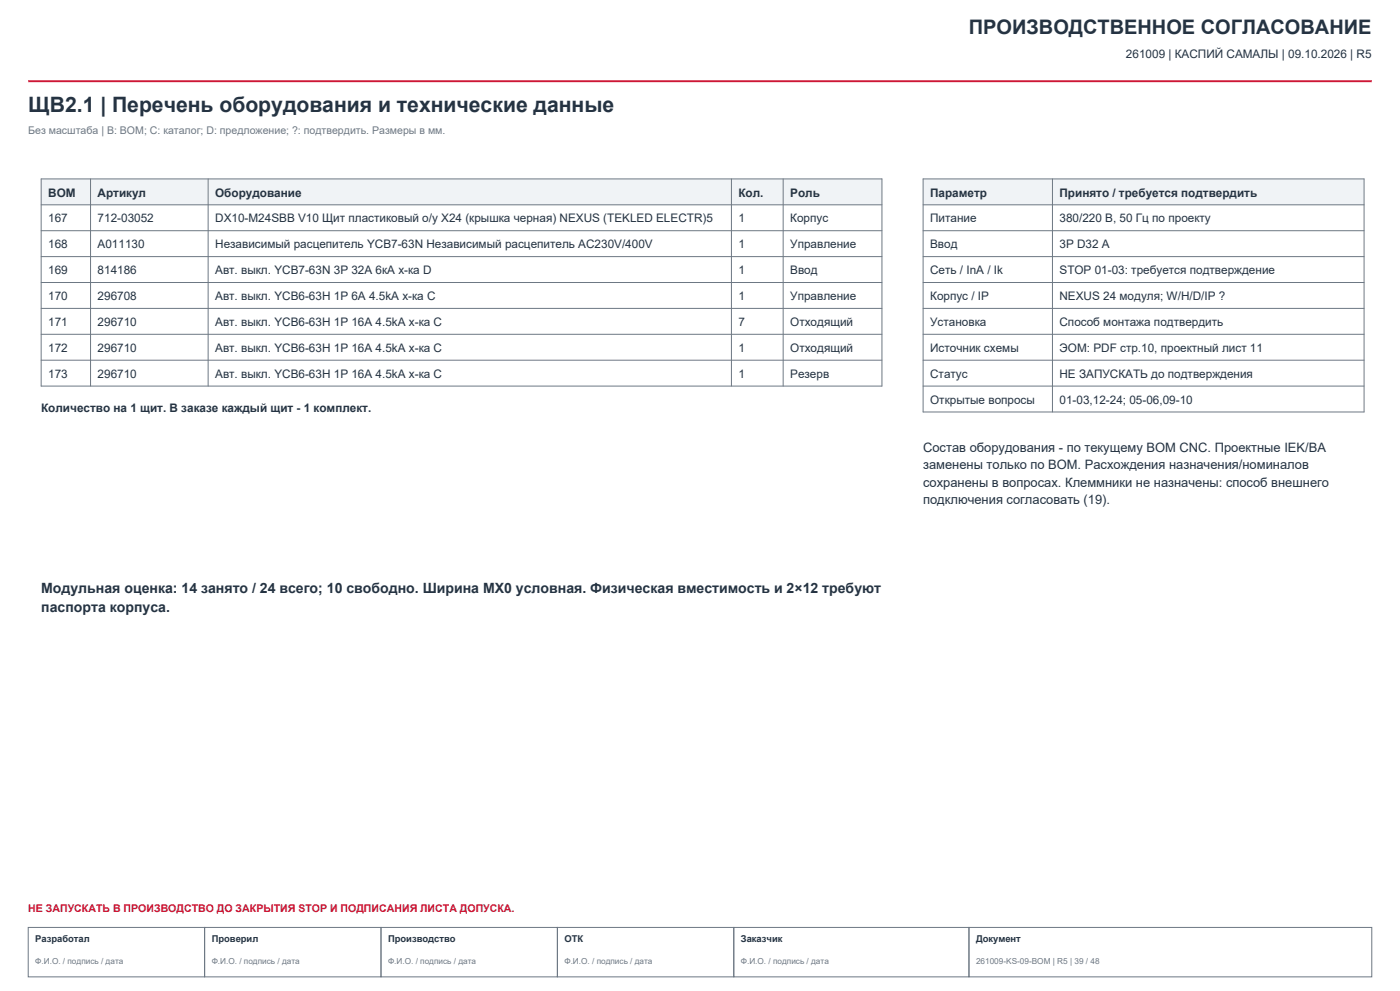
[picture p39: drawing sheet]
<svg xmlns="http://www.w3.org/2000/svg" width="420mm" height="297mm" viewBox="0 0 420 297" stroke-linecap="round" stroke-linejoin="round" font-family="sans-serif">
<defs><g id="words">
<text font-size="6.3" fill="#253342" x="8.5" y="33.5">ЩВ2.1 | Перечень оборудования и технические данные</text>
<text font-size="6" fill="#253342" x="290.7" y="10.2">ПРОИЗВОДСТВЕННОЕ СОГЛАСОВАНИЕ</text>
<g font-size="4.2" fill="#253342">
<text x="12.3" y="177.8">Модульная оценка: 14 занято / 24 всего; 10 свободно. Ширина MX0 условная. Физическая вместимость и 2×12 требуют</text>
<text x="12.3" y="183.5">паспорта корпуса.</text>
</g>
<g font-size="3.9" fill="#253342">
<text x="276.9" y="135.5">Состав оборудования - по текущему BOM CNC. Проектные IEK/ВА</text>
<text x="276.9" y="140.7">заменены только по BOM. Расхождения назначения/номиналов</text>
<text x="276.9" y="145.9">сохранены в вопросах. Клеммники не назначены: способ внешнего</text>
<text x="276.9" y="151.2">подключения согласовать (19).</text>
</g>
<g font-size="3.5" fill="#253342">
<text x="337.8" y="17.3">261009 | КАСПИЙ САМАЛЫ | 09.10.2026 | R5</text>
<text x="14.5" y="58.9">BOM</text>
<text x="29.3" y="58.9">Артикул</text>
<text x="64.6" y="58.9">Оборудование</text>
<text x="221.5" y="58.9">Кол.</text>
<text x="237.1" y="58.9">Роль</text>
<text x="279" y="58.9">Параметр</text>
<text x="317.9" y="58.9">Принято / требуется подтвердить</text>
<text x="14.5" y="66.7">167</text>
<text x="29.3" y="66.7">712-03052</text>
<text x="64.6" y="66.7">DX10-M24SBB V10 Щит пластиковый о/у Х24 (крышка черная) NEXUS (TEKLED ELECTR)5</text>
<text x="221.5" y="66.7">1</text>
<text x="237.1" y="66.7">Корпус</text>
<text x="279" y="66.7">Питание</text>
<text x="317.9" y="66.7">380/220 В, 50 Гц по проекту</text>
<text x="14.5" y="74.4">168</text>
<text x="29.3" y="74.4">A011130</text>
<text x="64.6" y="74.4">Независимый расцепитель YCB7-63N Независимый расцепитель AC230V/400V</text>
<text x="221.5" y="74.4">1</text>
<text x="237.1" y="74.4">Управление</text>
<text x="279" y="74.4">Ввод</text>
<text x="317.9" y="74.4">3P D32 A</text>
<text x="14.5" y="82.2">169</text>
<text x="29.3" y="82.2">814186</text>
<text x="64.6" y="82.2">Авт. выкл. YCB7-63N 3P 32A 6кА х-ка D</text>
<text x="221.5" y="82.2">1</text>
<text x="237.1" y="82.2">Ввод</text>
<text x="279" y="82.2">Сеть / InA / Ik</text>
<text x="317.9" y="82.2">STOP 01-03: требуется подтверждение</text>
<text x="14.5" y="90">170</text>
<text x="29.3" y="90">296708</text>
<text x="64.6" y="90">Авт. выкл. YCB6-63H 1P 6А 4.5kA х-ка C</text>
<text x="221.5" y="90">1</text>
<text x="237.1" y="90">Управление</text>
<text x="279" y="90">Корпус / IP</text>
<text x="317.9" y="90">NEXUS 24 модуля; W/H/D/IP ?</text>
<text x="14.5" y="97.7">171</text>
<text x="29.3" y="97.7">296710</text>
<text x="64.6" y="97.7">Авт. выкл. YCB6-63H 1P 16А 4.5kA х-ка C</text>
<text x="221.5" y="97.7">7</text>
<text x="237.1" y="97.7">Отходящий</text>
<text x="279" y="97.7">Установка</text>
<text x="317.9" y="97.7">Способ монтажа подтвердить</text>
<text x="14.5" y="105.5">172</text>
<text x="29.3" y="105.5">296710</text>
<text x="64.6" y="105.5">Авт. выкл. YCB6-63H 1P 16А 4.5kA х-ка C</text>
<text x="221.5" y="105.5">1</text>
<text x="237.1" y="105.5">Отходящий</text>
<text x="279" y="105.5">Источник схемы</text>
<text x="317.9" y="105.5">ЭОМ: PDF стр.10, проектный лист 11</text>
<text x="14.5" y="113.2">173</text>
<text x="29.3" y="113.2">296710</text>
<text x="64.6" y="113.2">Авт. выкл. YCB6-63H 1P 16А 4.5kA х-ка C</text>
<text x="221.5" y="113.2">1</text>
<text x="237.1" y="113.2">Резерв</text>
<text x="279" y="113.2">Статус</text>
<text x="317.9" y="113.2">НЕ ЗАПУСКАТЬ до подтверждения</text>
<text x="12.3" y="123.5">Количество на 1 щит. В заказе каждый щит - 1 комплект.</text>
<text x="279" y="121">Открытые вопросы</text>
<text x="317.9" y="121">01-03,12-24; 05-06,09-10</text>
</g>
<text font-size="3.2" fill="#6d7884" x="8.5" y="40.2">Без масштаба | B: BOM; C: каталог; D: предложение; ?: подтвердить. Размеры в мм.</text>
<text font-size="3.2" fill="#cd1634" x="8.5" y="273.4">НЕ ЗАПУСКАТЬ В ПРОИЗВОДСТВО ДО ЗАКРЫТИЯ STOP И ПОДПИСАНИЯ ЛИСТА ДОПУСКА.</text>
<g font-size="2.8" fill="#253342">
<text x="10.6" y="282.2">Разработал</text>
<text x="63.5" y="282.2">Проверил</text>
<text x="116.4" y="282.2">Производство</text>
<text x="169.3" y="282.2">ОТК</text>
<text x="222.2" y="282.2">Заказчик</text>
<text x="292.8" y="282.2">Документ</text>
</g>
<g font-size="2.5" fill="#6d7884">
<text x="10.6" y="288.9">Ф.И.О. / подпись / дата</text>
<text x="63.5" y="288.9">Ф.И.О. / подпись / дата</text>
<text x="116.4" y="288.9">Ф.И.О. / подпись / дата</text>
<text x="169.3" y="288.9">Ф.И.О. / подпись / дата</text>
<text x="222.2" y="288.9">Ф.И.О. / подпись / дата</text>
<text x="292.8" y="288.9">261009-KS-09-BOM | R5 | 39 / 48</text>
</g>
</g></defs>
<path d="M8.5 24.3h403" fill="none" stroke="#cd1634" stroke-width=".56"/>
<path d="M8.5 278h52.9v14.8h-52.9zM61.4 278h52.9v14.8h-52.9zM114.3 278h52.9v14.8h-52.9zM167.2 278h52.9v14.8h-52.9zM220.1 278h70.6v14.8h-70.6zM290.7 278h120.8v14.8h-120.8z" fill="none" stroke="#6d7884" stroke-width=".3"/>
<path d="M12.3 53.6h252.3v7.8h-252.3z" fill-rule="evenodd" fill="#f0f3f6"/>
<path d="M12.3 53.6h252.3v62.1h-252.3zM27.2 53.6v62.1M62.4 53.6v62.1M219.4 53.6v62.1M234.9 53.6v62.1M12.3 61.4h252.3M12.3 69.1h252.3M12.3 76.9h252.3M12.3 84.7h252.3M12.3 92.4h252.3M12.3 100.2h252.3M12.3 108h252.3" fill="none" stroke="#6d7884" stroke-width=".3"/>
<path d="M276.9 53.6h132.3v7.8h-132.3z" fill-rule="evenodd" fill="#f0f3f6"/>
<path d="M276.9 53.6h132.3v69.9h-132.3zM315.7 53.6v69.9M276.9 61.4h132.3M276.9 69.1h132.3M276.9 76.9h132.3M276.9 84.7h132.3M276.9 92.4h132.3M276.9 100.2h132.3M276.9 107.9h132.3M276.9 115.7h132.3" fill="none" stroke="#6d7884" stroke-width=".3"/>
<use href="#words"/>
</svg>
